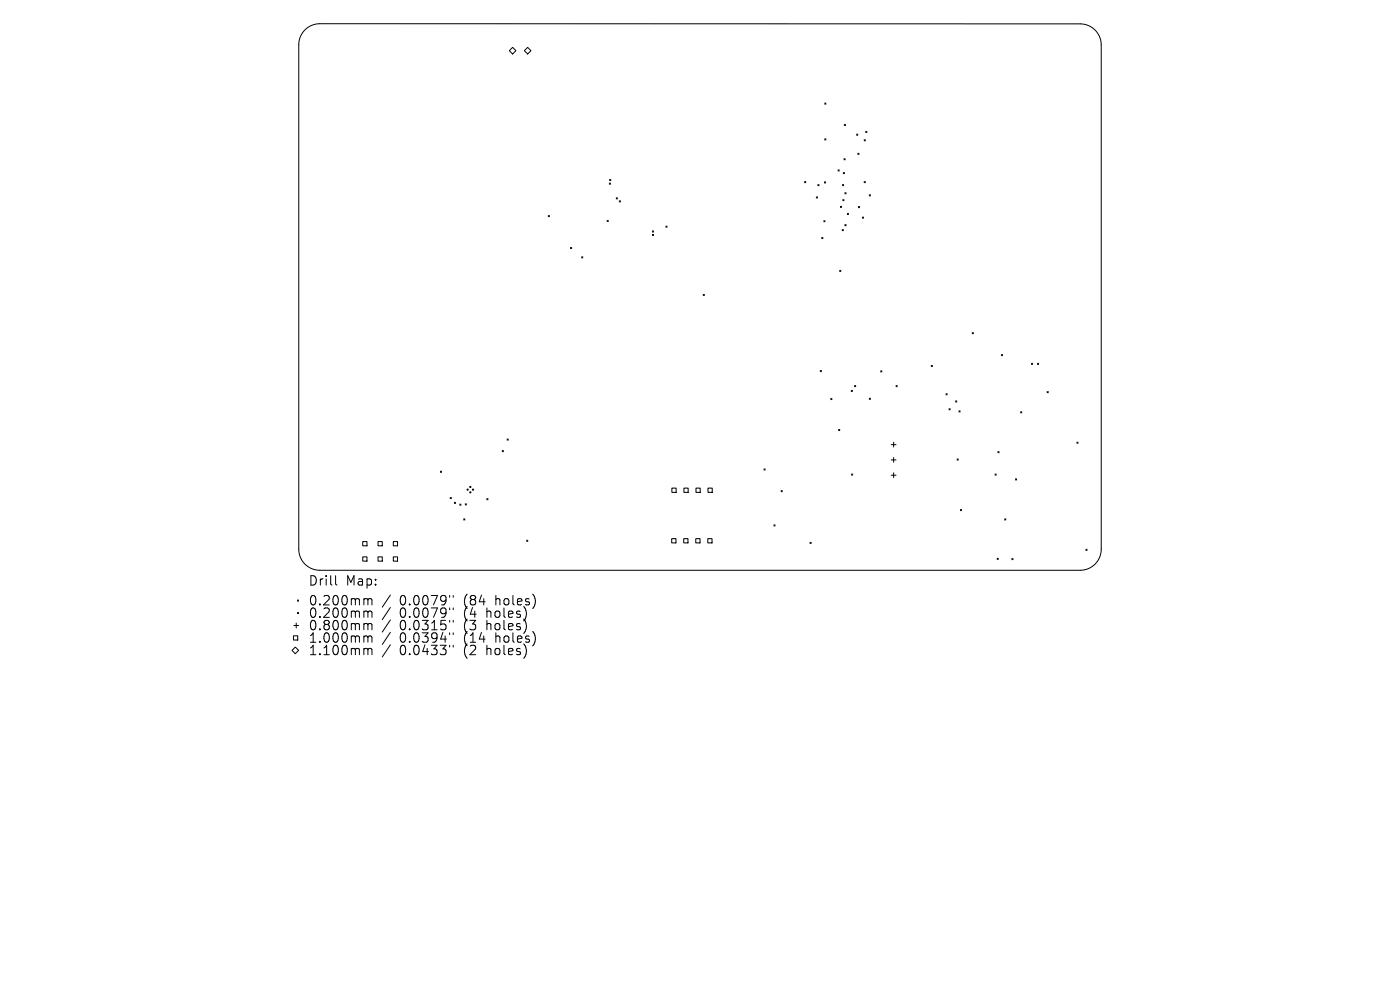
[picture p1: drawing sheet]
<svg xmlns="http://www.w3.org/2000/svg" width="297mm" height="210mm" viewBox="0 0 297 210" stroke-linecap="round" stroke-linejoin="round" font-family="sans-serif">
<defs><g id="words">
<g font-size="2.8">
<text x="65.4" y="124.5">Drill</text>
<text x="73.4" y="124.5">Map:</text>
<text x="65.4" y="128.7">0.200mm</text>
<text x="65.4" y="131.3">0.200mm</text>
<text x="84.8" y="128.7">0.0079&quot;</text>
<text x="84.8" y="131.3">0.0079&quot;</text>
<text x="98.5" y="128.7">(84</text>
<text x="98.5" y="131.3">(4</text>
<text x="103.5" y="131.3">holes)</text>
<text x="105.4" y="128.7">holes)</text>
<text x="65.4" y="134">0.800mm</text>
<text x="65.4" y="136.6">1.000mm</text>
<text x="84.8" y="134">0.0315&quot;</text>
<text x="84.8" y="136.6">0.0394&quot;</text>
<text x="98.5" y="134">(3</text>
<text x="98.5" y="136.6">(14</text>
<text x="103.5" y="134">holes)</text>
<text x="105.4" y="136.6">holes)</text>
<text x="65.4" y="139.3">1.100mm</text>
<text x="84.8" y="139.3">0.0433&quot;</text>
<text x="98.5" y="139.3">(2</text>
<text x="103.5" y="139.3">holes)</text>
</g>
</g></defs>
<g fill="none" stroke="#000" stroke-width=".21">
<path d="M64.7 6.3a4.5 4.5 0 0 1 3.2-1.3l161.3 .1a4.5 4.5 0 0 1 4.4 4.4v107a4.5 4.5 0 0 1-4.4 4.5h-161.3a4.5 4.5 0 0 1-4.5-4.5v-107a4.5 4.5 0 0 1 1.3-3.2zM108 10.8l.8-.8 .7 .8-.7 .7zM111.2 10.8l.7-.8 .7 .8-.7 .7zM129.3 38.8l.2 .3M129.3 38.1l.3 .2M129.5 38.8l-.2 .3M129.6 38.1l-.3 .2M170.7 38.5l.2 .3M170.9 38.5l-.2 .3M173.5 39.1l.3 .3M173.8 39.1l-.3 .3M174.9 38.6l.3 .2"/>
<path d="M175 21.9l.2 .2M175 29.4l.2 .3M175.2 38.6l-.3 .2M175.2 21.9l-.2 .2M175.2 29.4l-.2 .3M177.8 36l.2 .3M178 36l-.2 .3M178.7 39.1l.3 .3M178.9 36.6l.2 .2M179 39.1l-.3 .3M179 33.7l.3 .2M179.1 26.4l.3 .2"/>
<path d="M179.1 36.6l-.2 .2M179.3 33.7l-.3 .2M179.4 26.4l-.3 .2M181.7 28.4l.3 .3M182 28.4l-.3 .3M182 32.5l.2 .3M182.2 32.5l-.2 .3M183.3 29.6l.3 .3M183.3 38.5l.3 .3M183.6 29.6l-.3 .3M183.6 38.5l-.3 .3M183.7 27.9l.2 .2"/>
<path d="M183.9 27.9l-.2 .2M116.3 45.7l.3 .3M116.6 45.7l-.3 .3M121 52.5l.3 .2M121.3 52.5l-.3 .2M123.4 54.5l.2 .2M123.6 54.5l-.2 .2M128.8 46.7l.2 .3M129 46.7l-.2 .3M130.7 42l.3 .2M131 42l-.3 .2M131.4 42.6l.2 .2"/>
<path d="M131.6 42.6l-.2 .2M138.4 49l.2 .2M138.4 49.7l.3 .3M138.6 49l-.2 .2M138.7 49.7l-.3 .3M141.3 48l.2 .2M141.5 48l-.2 .2M173.2 41.8l.2 .2M173.4 41.8l-.2 .2M174.3 50.4l.3 .2M174.6 50.4l-.3 .2M174.8 46.8l.2 .3"/>
<path d="M175 46.8l-.2 .3M178.1 57.3l.3 .3M178.3 43.8l.2 .2M178.4 57.3l-.3 .3M178.5 43.8l-.2 .2M178.7 48.7l.2 .3M178.8 42.3l.2 .3M178.9 48.7l-.2 .3M179 42.3l-.2 .3M179.2 40.9l.3 .2M179.2 47.6l.3 .3M179.5 40.9l-.3 .2"/>
<path d="M179.5 47.6l-.3 .3M179.8 45.3l.2 .2M180 45.3l-.2 .2M182.1 43.8l.3 .3M182.4 43.8l-.3 .3M182.9 46l.3 .3M183.2 46l-.3 .3M184.4 41.3l.3 .3M184.7 41.3l-.3 .3M149.2 62.4l.2 .3M149.4 62.4l-.2 .3M174 78.6l.3 .2"/>
<path d="M174.3 78.6l-.3 .2M186.8 78.7l.3 .2M187.1 78.7l-.3 .2M197.6 77.5l.2 .3M197.8 77.5l-.2 .3M206.2 70.5l.3 .3M206.5 70.5l-.3 .3M212.4 75.2l.3 .3M212.7 75.2l-.3 .3M218.8 77.1l.3 .2M219.1 77.1l-.3 .2M220.1 77.1l.2 .2"/>
<path d="M220.3 77.1l-.2 .2M93.4 99.9l.3 .3M93.7 99.9l-.3 .3M106.5 95.6l.3 .2M106.8 95.6l-.3 .2M107.6 93.1l.2 .3M107.8 93.1l-.2 .3M162.1 99.5l.2 .2M162.3 99.5l-.2 .2M176.2 84.5l.3 .3M176.5 84.5l-.3 .3M177.9 91.1l.3 .3"/>
<path d="M178.2 91.1l-.3 .3M180.6 82.8l.2 .3M180.8 82.8l-.2 .3M181.3 81.8l.2 .2M181.5 81.8l-.2 .2M184.4 84.5l.3 .2M184.7 84.5l-.3 .2M189.1 94.3h1M189.1 97.6h1M189.6 93.8v1M189.6 97.1v1M190.1 81.8l.2 .2"/>
<path d="M190.3 81.8l-.2 .2M200.7 83.5l.2 .3M200.9 83.5l-.2 .3M201.3 86.7l.3 .3M201.6 86.7l-.3 .3M202.7 85l.3 .3M203 85l-.3 .3M203 97.4l.3 .2M203.3 97.4l-.3 .2M203.4 87.1l.3 .3M203.7 87.1l-.3 .3M211.7 95.8l.3 .2"/>
<path d="M212 95.8l-.3 .2M216.5 87.3l.3 .3M216.8 87.3l-.3 .3M222.1 83.1l.3 .2M222.4 83.1l-.3 .2M228.4 93.8l.3 .2M228.7 93.8l-.3 .2M77 114.9h.9v.9h-.9zM77 118.1h.9v.9h-.9zM80.2 114.9h.9v.9h-.9zM80.2 118.1h.9v.9h-.9zM83.4 114.9h.9v.9h-.9z"/>
<path d="M83.4 118.1h.9v.9h-.9zM95.5 105.5l.3 .3M95.8 105.5l-.3 .3M96.4 106.5l.2 .3M96.6 106.5l-.2 .3M97.5 106.9l.3 .3M97.8 106.9l-.3 .3M98.4 110.1l.2 .2M98.6 110.1l-.2 .2M98.7 106.9l.2 .2M98.9 106.9l-.2 .2M103.3 105.8l.2 .2"/>
<path d="M103.5 105.8l-.2 .2M111.7 114.6l.3 .2M112 114.6l-.3 .2M142.5 114.3h.9v.9h-.9zM142.5 103.5h.9v.9h-.9zM145 114.3h1v.9h-1zM145.1 103.5h.9v.9h-.9zM147.6 114.3h.9v.9h-.9zM147.6 103.5h.9v.9h-.9zM150.2 114.3h.9v.9h-.9zM150.2 103.5h.9v.9h-.9zM164.2 111.3l.2 .3"/>
<path d="M164.4 111.3l-.2 .3M165.7 104.1l.3 .2M166 104.1l-.3 .2M171.8 115l.3 .3M172.1 115l-.3 .3M180.6 100.5l.3 .3M180.9 100.5l-.3 .3M189.1 100.8h1M189.6 100.3v1M203.7 108.1l.3 .2M204 108.1l-.3 .2M211.1 100.5l.2 .3"/>
<path d="M211.3 100.5l-.2 .3M211.5 118.4l.3 .3M211.8 118.4l-.3 .3M213.1 110.1l.3 .2M213.4 110.1l-.3 .2M214.7 118.5l.2 .2M214.9 118.5l-.2 .2M215.4 101.6l.3 .2M215.7 101.6l-.3 .2M230.4 116.5l.2 .3M230.6 116.5l-.2 .3M61.9 138l.7-.7 .8 .7-.8 .7z"/>
<path d="M62.3 134.9h.9v.9h-.9zM62.3 132.7h1.1M62.8 132.2v1M63.1 127.3l.3 .2M63.4 127.3l-.3 .2M71.2 122.1v1.7l.3 .3M77.5 127h.3l.3 .3M77.5 129.6h.3l.3 .3M77.5 132.3l.5 .1 .1 .2M77.5 134.9h.3l.3 .3M77.5 137.5h.3l.3 .3M78.1 127.3l.2-.3 .5 .1 .1 1.2"/>
<path d="M78.1 127.3v1M78.1 129.9v1.1M78.1 132.6v1M78.1 135.2v1M78.1 137.8v1.1M78.1 129.9l.2-.3 .5 .1 .1 1.3M78.1 132.6l.2-.3 .5 .1 .1 1.2M78.1 135.2l.2-.3 .5 .1 .1 1.2M78.1 137.8l.2-.3 .5 .1 .1 1.3M82.8 126.2l-1.7 2.6M82.8 128.9l-1.7 2.5M82.8 131.5l-1.7 2.6"/>
<path d="M82.8 134.1l-1.7 2.6M82.8 136.8l-1.7 2.6M95.4 126.3v.4M95.4 129v.3M95.4 131.6v.4M95.4 134.2v.4M95.4 136.9v.4M96.1 126.3v.4M96.1 129v.3M96.1 131.6v.4M96.1 134.2v.4M96.1 136.9v.4"/>
<circle cx="99.2" cy="103.9" r=".13"/>
<circle cx="99.8" cy="103.3" r=".13"/>
<circle cx="99.8" cy="104.4" r=".13"/>
<circle cx="100.4" cy="103.9" r=".13"/>
<circle cx="63.2" cy="130" r=".13"/>
</g>
<use href="#words"/>
</svg>
